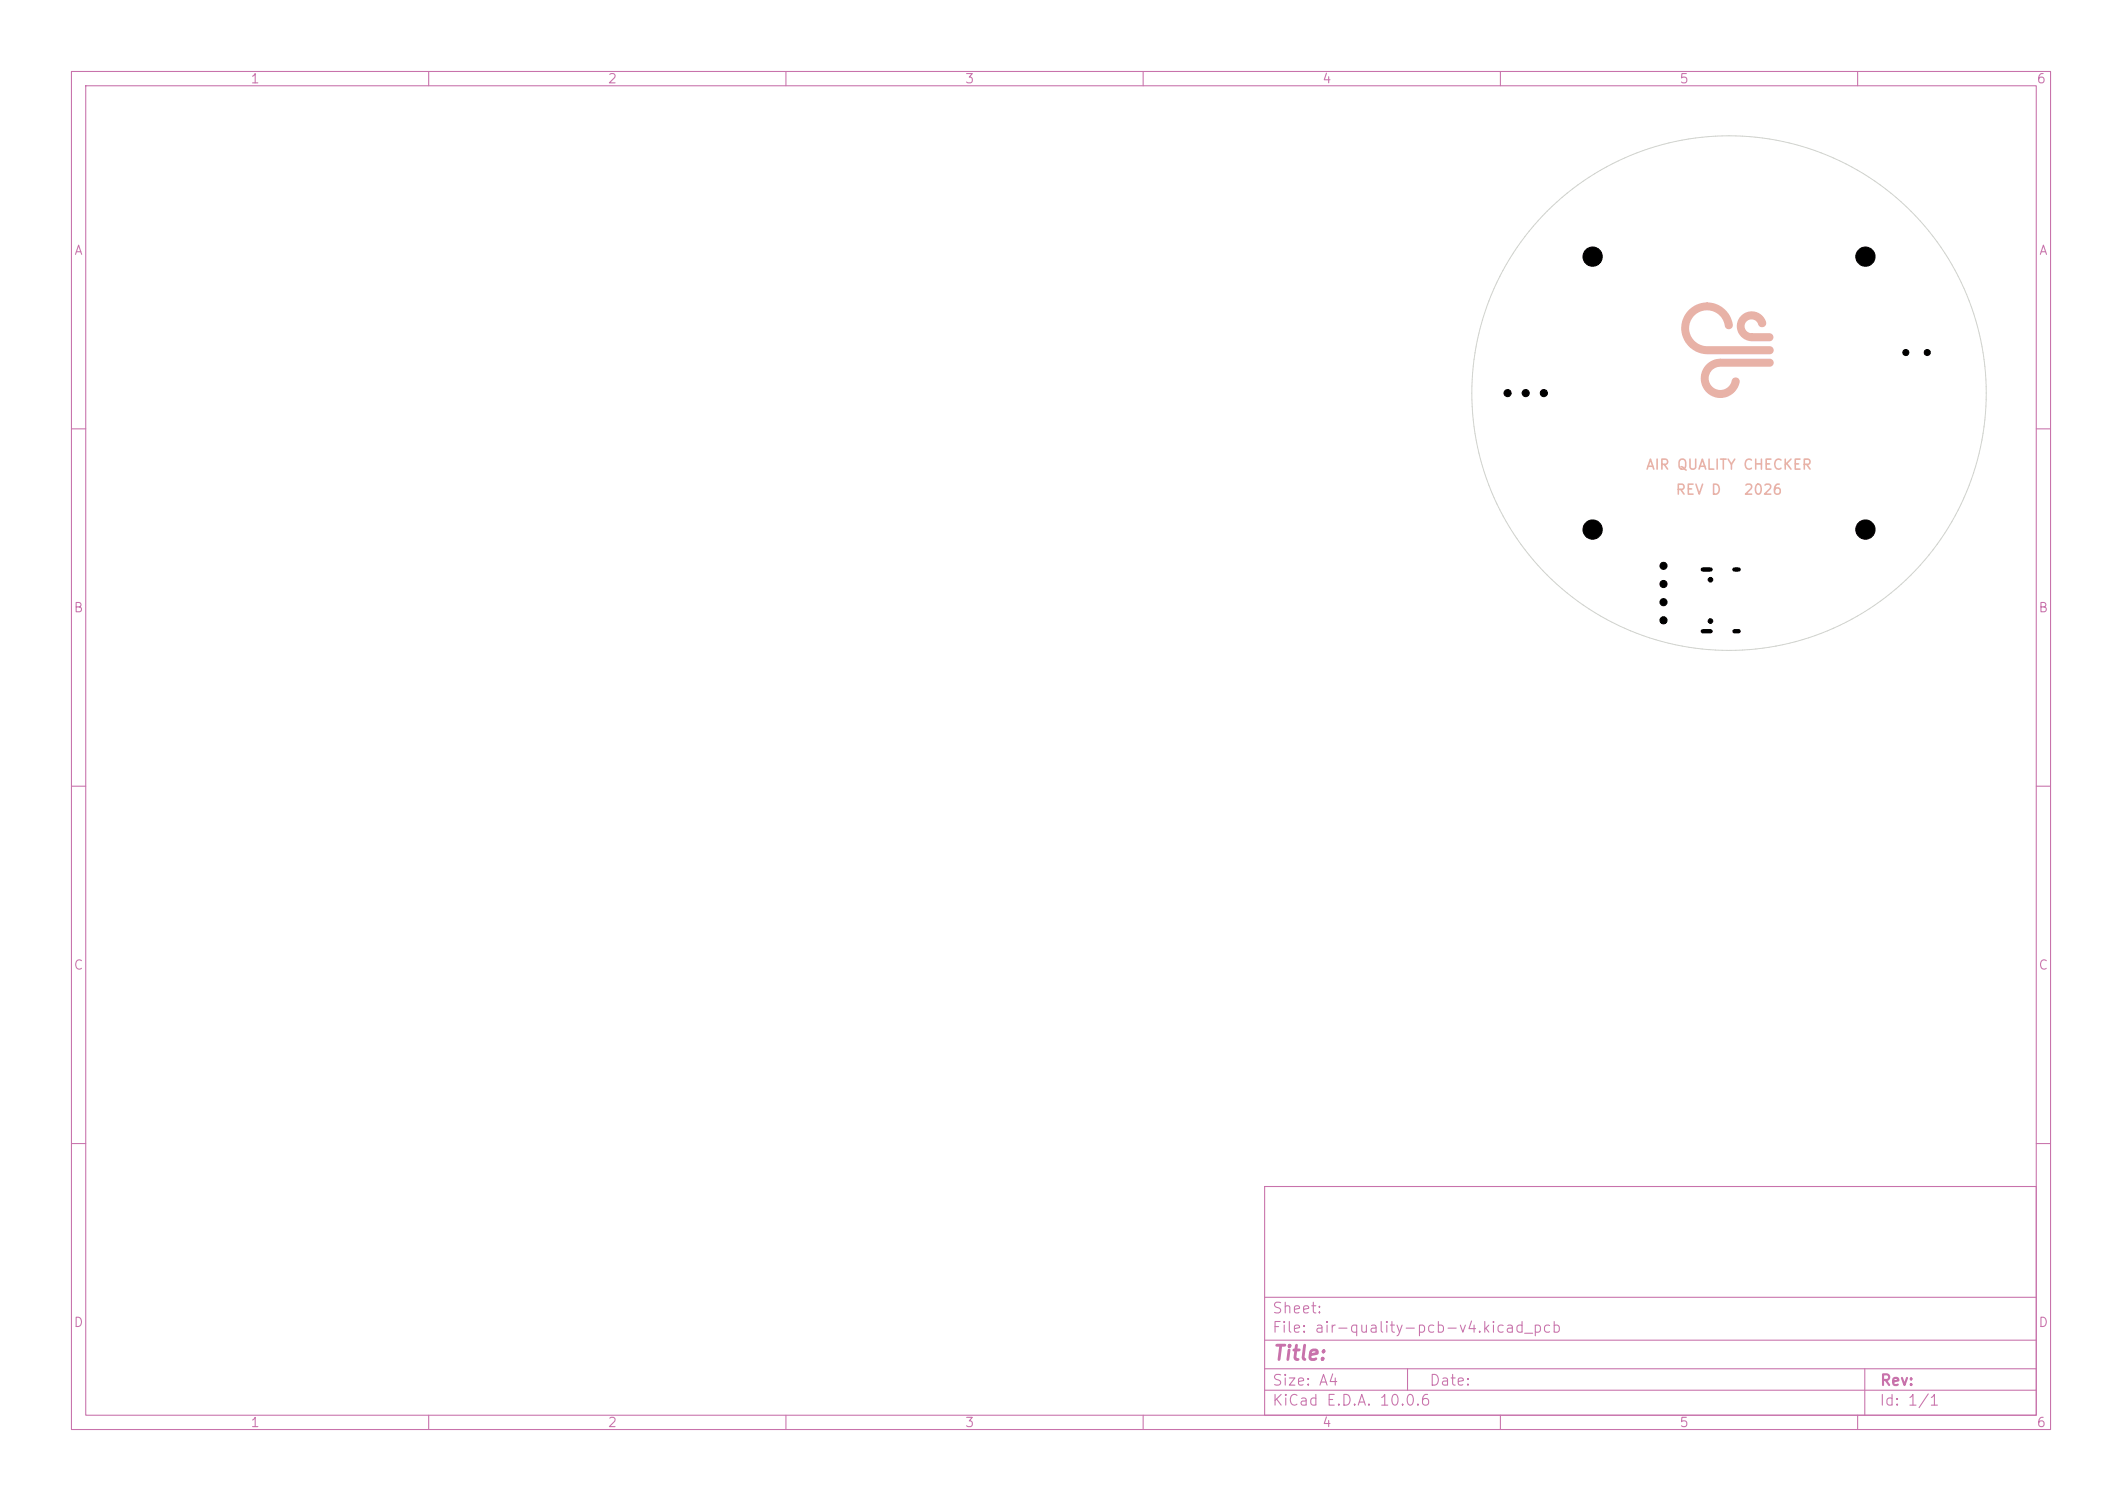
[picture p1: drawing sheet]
<svg xmlns="http://www.w3.org/2000/svg" width="297mm" height="210mm" viewBox="0 0 297 210" stroke-linecap="round" stroke-linejoin="round" font-family="sans-serif">
<defs><g id="words">
<text font-size="2" fill="#c872ab" x="178" y="190.8">Title:</text>
<g font-size="1.5" fill="#c872ab">
<text x="178" y="184.1">Sheet:</text>
<text x="178" y="186.8">File: air-quality-pcb-v4.kicad_pcb</text>
<text x="178" y="197">KiCad E.D.A. 10.0.6</text>
<text x="178" y="194.2">Size: A4</text>
<text x="200" y="194.2">Date:</text>
<text x="263" y="197">Id: 1/1</text>
<text x="263" y="194.2">Rev:</text>
</g>
<g font-size="1.4" fill="#e8b2a7">
<text x="230.3" y="66.1">AIR QUALITY CHECKER</text>
<text x="234.4" y="69.6">REV D</text>
<text x="244" y="69.6">2026</text>
</g>
<g font-size="1.3" fill="#c872ab">
<text x="35" y="12">1</text>
<text x="85" y="12">2</text>
<text x="135" y="12">3</text>
<text x="185" y="12">4</text>
<text x="235" y="12">5</text>
<text x="285" y="12">6</text>
<text x="10.3" y="36">A</text>
<text x="285.3" y="36">A</text>
<text x="10.2" y="86">B</text>
<text x="285.2" y="86">B</text>
<text x="10.2" y="136">C</text>
<text x="285.2" y="136">C</text>
<text x="10.2" y="186">D</text>
<text x="285.2" y="186">D</text>
<text x="35" y="200">1</text>
<text x="85" y="200">2</text>
<text x="135" y="200">3</text>
<text x="185" y="200">4</text>
<text x="235" y="200">5</text>
<text x="285" y="200">6</text>
</g>
</g></defs>
<g fill="none" stroke="#c872ab" stroke-width=".15">
<path d="M10 10h277v190h-277zM12 12h273v186h-273zM60 10v2M110 10v2M160 10v2M210 10v2M260 10v2M10 60h2M285 60h2M10 110h2M285 110h2M10 160h2"/>
<path d="M177 166h108v32h-108zM285 160h2M60 198v2M110 198v2M160 198v2M177 194.5h108M177 191.5h108M177 187.5h108M177 181.5h108M197 191.5v3M210 198v2M260 198v2"/>
<path d="M261 191.5v6.5"/>
</g>
<path d="M238.9 51.1l.8-.6 .9-.2h7.1l.4 .2v.4l-.4 .3h-7.3l-.5 .2-.4 .3-.3 .4-.1 .6v.6l.3 .6 .4 .5 .7 .3 .7-.1 .6-.3 .4-.4 .3-.7 .2-.2h.4l.3 .3a2.62 2.62 0 0 1-3.8 2 2.62 2.62 0 0 1-.7-4.2z" fill="none" stroke="#e8b2a7" stroke-width=".25"/>
<path d="M238.9 51.1l.8-.6 .9-.2h7.1l.4 .2v.4l-.4 .3h-7.3l-.5 .2-.4 .3-.3 .4-.1 .6v.6l.3 .6 .4 .5 .7 .3 .7-.1 .6-.3 .4-.4 .3-.7 .2-.2h.4l.3 .3a2.62 2.62 0 0 1-3.8 2 2.62 2.62 0 0 1-.7-4.2z" fill="#e8b2a7"/>
<path d="M243.8 44.3a1.86 1.86 0 0 1 2-.6 1.86 1.86 0 0 1 1.2 1.7l-.2 .2h-.4l-.6-.8-.4-.2h-.4l-.4 .1-.3 .3-.2 .3v.5l.2 .6 .6 .3 2.9 .1 .2 .2 .1 .2-.1 .2-.2 .2h-2.6l-.7-.1-.8-.6-.5-.9a1.95 1.95 0 0 1 .6-1.7z" fill="none" stroke="#e8b2a7" stroke-width=".25"/>
<path d="M243.8 44.3a1.86 1.86 0 0 1 2-.6 1.86 1.86 0 0 1 1.2 1.7l-.2 .2h-.4l-.6-.8-.4-.2h-.4l-.4 .1-.3 .3-.2 .3v.5l.2 .6 .6 .3 2.9 .1 .2 .2 .1 .2-.1 .2-.2 .2h-2.6l-.7-.1-.8-.6-.5-.9a1.95 1.95 0 0 1 .6-1.7z" fill="#e8b2a7"/>
<path d="M236.4 43.5l.8-.6 1-.4h1.1l1 .2 1.1 .8 .7 1 .3 .9-.1 .3-.1 .2h-.3l-.2-.1-.2-.2a2.63 2.63 0 0 0-2.8-2.3 2.63 2.63 0 0 0-2.4 2.8 2.63 2.63 0 0 0 2.7 2.5h8.7l.3 .1 .1 .3-.1 .3-.3 .1h-8.8l-.8-.1-.7-.2-.7-.5-.5-.6-.5-.7-.2-.8-.1-.9 .2-.8 .3-.7z" fill="none" stroke="#e8b2a7" stroke-width=".25"/>
<path d="M236.4 43.5l.8-.6 1-.4h1.1l1 .2 1.1 .8 .7 1 .3 .9-.1 .3-.1 .2h-.3l-.2-.1-.2-.2a2.63 2.63 0 0 0-2.8-2.3 2.63 2.63 0 0 0-2.4 2.8 2.63 2.63 0 0 0 2.7 2.5h8.7l.3 .1 .1 .3-.1 .3-.3 .1h-8.8l-.8-.1-.7-.2-.7-.5-.5-.6-.5-.7-.2-.8-.1-.9 .2-.8 .3-.7z" fill="#e8b2a7"/>
<circle cx="242" cy="55" r="36" fill="none" stroke="#d0d2cd" stroke-width=".14"/>
<g fill="#000" stroke="#000" stroke-width=".14">
<circle cx="222.9" cy="35.9" r="1.35"/>
<circle cx="261.1" cy="35.9" r="1.35"/>
<circle cx="211" cy="55" r=".5"/>
<circle cx="213.5" cy="55" r=".5"/>
<circle cx="216.1" cy="55" r=".5"/>
<circle cx="266.7" cy="49.3" r=".43"/>
<circle cx="269.7" cy="49.3" r=".43"/>
<circle cx="222.9" cy="74.1" r="1.35"/>
<circle cx="232.8" cy="79.2" r=".5"/>
<circle cx="261.1" cy="74.1" r="1.35"/>
<circle cx="232.8" cy="81.7" r=".5"/>
<circle cx="232.8" cy="86.8" r=".5"/>
<circle cx="232.8" cy="84.3" r=".5"/>
<circle cx="239.4" cy="81.1" r=".32"/>
<circle cx="239.4" cy="86.9" r=".32"/>
</g>
<path d="M238.3 79.7h1.1M242.8 79.7h.6M238.3 88.3h1.1M242.8 88.3h.6" fill="none" stroke="#000" stroke-width=".6"/>
<use href="#words"/>
</svg>
